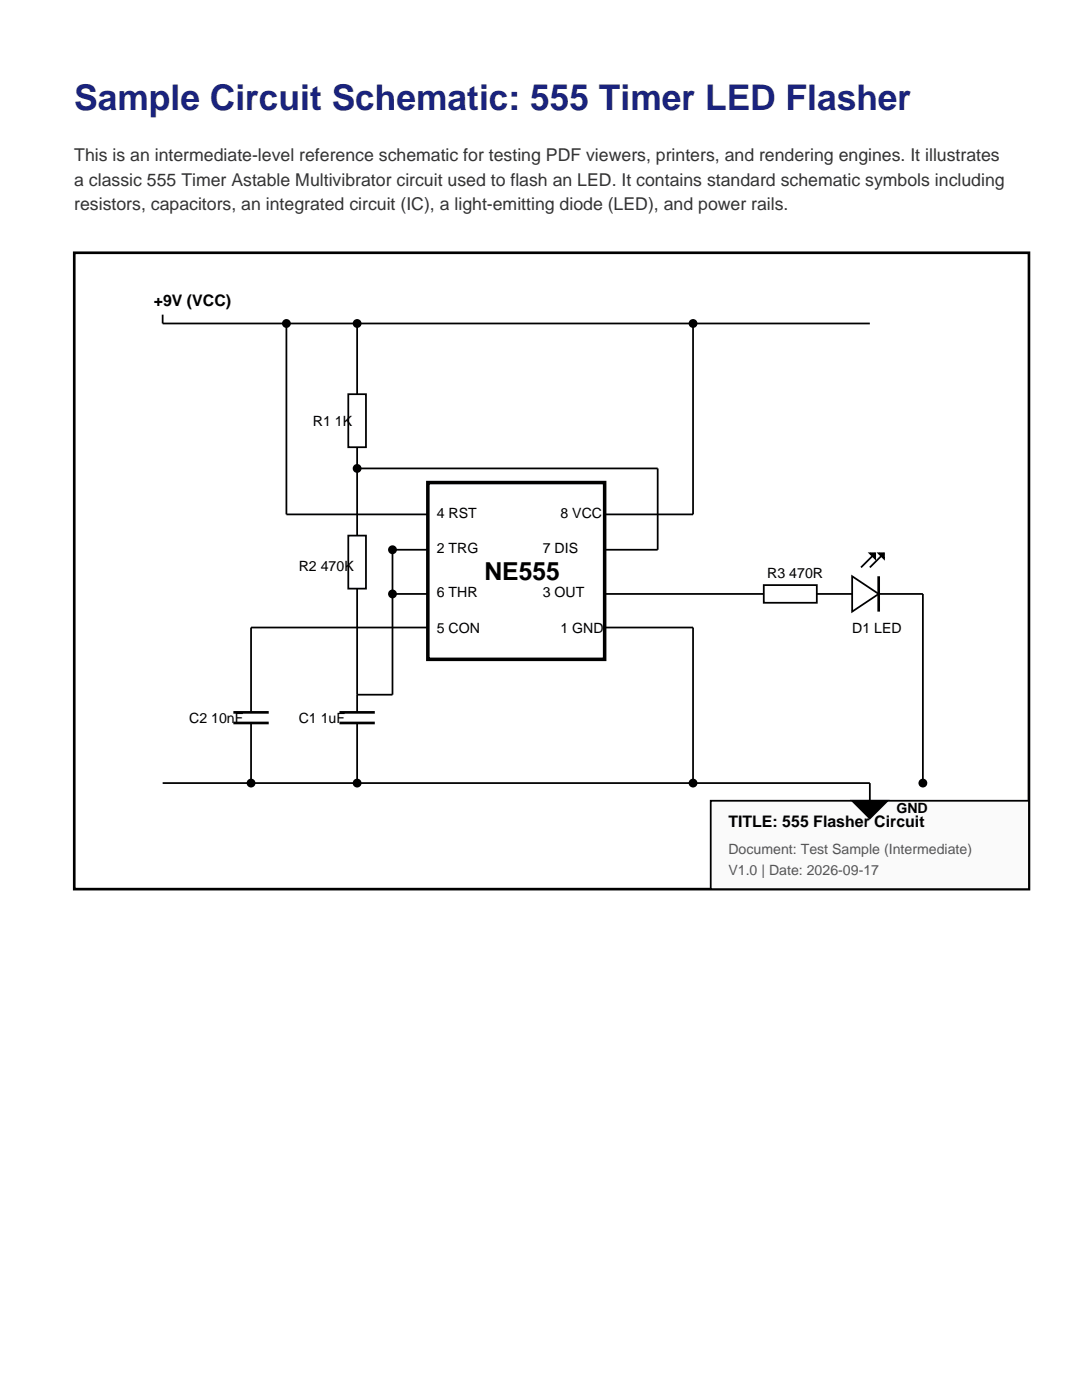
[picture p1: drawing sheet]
<svg xmlns="http://www.w3.org/2000/svg" width="216mm" height="279mm" viewBox="0 0 216 279" stroke-linecap="round" stroke-linejoin="round" font-family="sans-serif">
<defs><g id="words">
<text font-size="7.1" fill="#1a237e" x="14.8" y="21.9">Sample Circuit Schematic: 555 Timer LED Flasher</text>
<text font-size="4.9" x="96.7" y="115.7">NE555</text>
<g font-size="3.5" fill="#333">
<text x="14.8" y="32.1">This is an intermediate-level reference schematic for testing PDF viewers, printers, and rendering engines. It illustrates</text>
<text x="14.8" y="37">a classic 555 Timer Astable Multivibrator circuit used to flash an LED. It contains standard schematic symbols including</text>
<text x="14.8" y="42">resistors, capacitors, an integrated circuit (IC), a light-emitting diode (LED), and power rails.</text>
</g>
<g font-size="3.2">
<text x="30.7" y="61">+9V (VCC)</text>
<text x="145.3" y="165.1">TITLE: 555 Flasher Circuit</text>
</g>
<g font-size="2.8">
<text x="62.4" y="85">R1 1K</text>
<text x="87.1" y="103.4">4 RST</text>
<text x="111.8" y="103.4">8 VCC</text>
<text x="59.6" y="113.9">R2 470K</text>
<text x="87.1" y="110.4">2 TRG</text>
<text x="108.3" y="110.4">7 DIS</text>
<text x="87.1" y="119.2">6 THR</text>
<text x="108.3" y="119.2">3 OUT</text>
<text x="153.1" y="115.4">R3 470R</text>
<text x="87.1" y="126.3">5 CON</text>
<text x="111.8" y="126.3">1 GND</text>
<text x="170" y="126.3">D1 LED</text>
<text x="37.7" y="144.3">C2 10nF</text>
<text x="59.6" y="144.3">C1 1uF</text>
<text x="178.9" y="162.3">GND</text>
</g>
<g font-size="2.8" fill="#555">
<text x="145.3" y="170.4">Document: Test Sample (Intermediate)</text>
<text x="145.3" y="174.6">V1.0 | Date: 2026-09-17</text>
</g>
</g></defs>
<path d="M14.8 50.4h190.5v127h-190.5z" fill="none" stroke="#000" stroke-width=".53"/>
<path d="M141.8 159.8h63.5v17.6h-63.5z" fill-rule="evenodd" fill="#fafafa" stroke="#000" stroke-width=".35"/>
<path d="M32.5 62.8v1.8h141.1M32.5 156.3h141.1v3.5" fill="none" stroke="#000" stroke-width=".35"/>
<path d="M170 159.8h7.1l-3.5 3.5z" fill="#000" stroke="#000" stroke-width=".35"/>
<path d="M85.4 96.3h35.2v35.3h-35.2z" fill-rule="evenodd" fill="#fff" stroke="#000" stroke-width=".71" stroke-linecap="butt"/>
<path d="M57.1 64.6v38.1h28.3M71.3 64.6v14.1M138.3 64.6v38.1h-17.7M120.6 125.2h17.7v31.1" fill="none" stroke="#000" stroke-width=".35"/>
<g fill="#000" stroke="#000" stroke-width=".35">
<circle cx="57.1" cy="64.6" r=".71"/>
<circle cx="71.3" cy="64.6" r=".71"/>
<circle cx="138.3" cy="64.6" r=".71"/>
<circle cx="138.3" cy="156.3" r=".71"/>
</g>
<path d="M69.5 78.7h3.5v10.6h-3.5z" fill-rule="evenodd" fill="#fff" stroke="#000" stroke-width=".35"/>
<path d="M71.3 89.3v20.4M71.3 93.5h59.9v16.2h-10.6" fill="none" stroke="#000" stroke-width=".35"/>
<circle cx="71.3" cy="93.5" r=".71" fill="#000" stroke="#000" stroke-width=".35"/>
<path d="M69.5 106.9h3.5v10.6h-3.5z" fill-rule="evenodd" fill="#fff" stroke="#000" stroke-width=".35"/>
<path d="M71.3 117.5v24.7M78.3 118.5h7.1M85.4 109.7h-7.1v28.9h-7M120.6 118.5h31.8M85.4 125.2h-35.3v17M50.1 144.3v12M71.3 144.3v12" fill="none" stroke="#000" stroke-width=".35"/>
<g fill="#000" stroke="#000" stroke-width=".35">
<circle cx="78.3" cy="109.7" r=".71"/>
<circle cx="78.3" cy="118.5" r=".71"/>
<circle cx="50.1" cy="156.3" r=".71"/>
<circle cx="71.3" cy="156.3" r=".71"/>
</g>
<path d="M46.6 142.2h7M46.6 144.3h7M67.7 142.2h7.1M67.7 144.3h7.1" fill="none" stroke="#000" stroke-width=".53"/>
<path d="M152.4 116.8h10.6v3.5h-10.6z" fill-rule="evenodd" fill="#fff" stroke="#000" stroke-width=".35"/>
<path d="M163 118.5h7" fill="none" stroke="#000" stroke-width=".35"/>
<path d="M170 115l5.3 3.5-5.3 3.6z" fill="#fff" stroke="#000" stroke-width=".35"/>
<path d="M175.3 115v7.1" fill="none" stroke="#000" stroke-width=".53"/>
<path d="M174.6 110.4l-2.8 2.8M175.3 118.5h8.8v37.8M176.4 110.4l-2.8 2.8" fill="none" stroke="#000" stroke-width=".35"/>
<g fill="#000" stroke="#000" stroke-width=".35">
<path d="M173.6 110.4h1v1.1zM175.3 110.4h1.1v1.1z"/>
<circle cx="184.1" cy="156.3" r=".71"/>
</g>
<use href="#words"/>
</svg>
